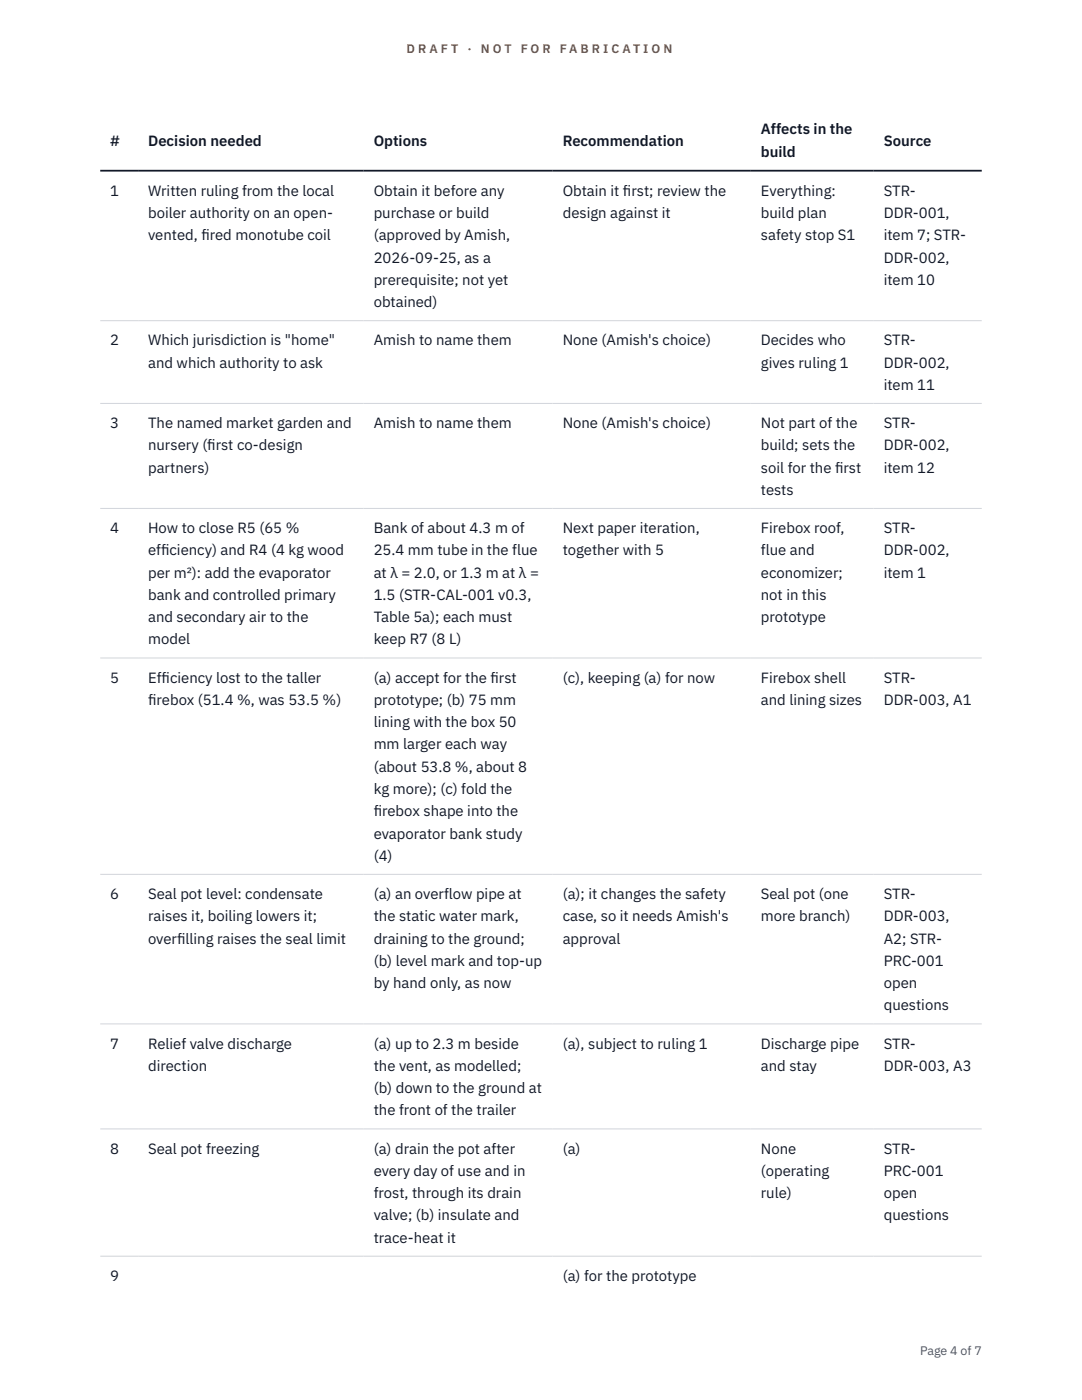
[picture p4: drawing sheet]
<svg xmlns="http://www.w3.org/2000/svg" width="216mm" height="279mm" viewBox="0 0 216 279" stroke-linecap="round" stroke-linejoin="round" font-family="sans-serif">
<defs><g id="words">
<g font-size="3" fill="#111827">
<text x="22" y="29.1">#</text>
<text x="29.6" y="29.1">Decision needed</text>
<text x="74.6" y="29.1">Options</text>
<text x="112.3" y="29.1">Recommendation</text>
<text x="151.8" y="26.8">Affects in the</text>
<text x="176.3" y="29.1">Source</text>
<text x="151.8" y="31.3">build</text>
<text x="22" y="39.1">1</text>
<text x="29.6" y="39.1">Written ruling from the local</text>
<text x="74.6" y="39.1">Obtain it before any</text>
<text x="112.3" y="39.1">Obtain it f</text>
<text x="124.3" y="39.1">irst; review the</text>
<text x="151.8" y="39.1">Everything:</text>
<text x="176.3" y="39.1">STR-</text>
<text x="29.6" y="43.5">boiler authority on an open-</text>
<text x="29.6" y="48">vented, f</text>
<text x="40.2" y="48">ired monotube coil</text>
<text x="74.6" y="43.5">purchase or build</text>
<text x="74.6" y="48">(approved by Amish,</text>
<text x="112.3" y="43.5">design against it</text>
<text x="151.8" y="43.5">build plan</text>
<text x="151.8" y="48">safety stop S1</text>
<text x="176.3" y="43.5">DDR-001,</text>
<text x="176.3" y="48">item 7; STR-</text>
<text x="74.6" y="52.4">2026-09-25, as a</text>
<text x="176.3" y="52.4">DDR-002,</text>
<text x="74.6" y="56.9">prerequisite; not yet</text>
<text x="176.3" y="56.9">item 10</text>
<text x="74.6" y="61.3">obtained)</text>
<text x="22" y="68.9">2</text>
<text x="29.6" y="68.9">Which jurisdiction is &quot;home&quot;</text>
<text x="74.6" y="68.9">Amish to name them</text>
<text x="112.3" y="68.9">None (Amish's choice)</text>
<text x="151.8" y="68.9">Decides who</text>
<text x="176.3" y="68.9">STR-</text>
<text x="29.6" y="73.4">and which authority to ask</text>
<text x="151.8" y="73.4">gives ruling 1</text>
<text x="176.3" y="73.4">DDR-002,</text>
<text x="176.3" y="77.8">item 11</text>
<text x="22" y="85.4">3</text>
<text x="29.6" y="85.4">The named market garden and</text>
<text x="29.6" y="89.9">nursery (f</text>
<text x="41.4" y="89.9">irst co-design</text>
<text x="74.6" y="85.4">Amish to name them</text>
<text x="112.3" y="85.4">None (Amish's choice)</text>
<text x="151.8" y="85.4">Not part of the</text>
<text x="151.8" y="89.9">build; sets the</text>
<text x="176.3" y="85.4">STR-</text>
<text x="176.3" y="89.9">DDR-002,</text>
<text x="29.6" y="94.3">partners)</text>
<text x="151.8" y="94.3">soil for the f</text>
<text x="166.6" y="94.3">irst</text>
<text x="176.3" y="94.3">item 12</text>
<text x="151.8" y="98.8">tests</text>
<text x="22" y="106.4">4</text>
<text x="29.6" y="106.4">How to close R5 (65 %</text>
<text x="74.6" y="106.4">Bank of about 4.3 m of</text>
<text x="112.3" y="106.4">Next paper iteration,</text>
<text x="151.8" y="106.4">Firebox roof,</text>
<text x="176.3" y="106.4">STR-</text>
<text x="29.6" y="110.8">eff</text>
<text x="32.1" y="110.8">iciency) and R4 (4 kg wood</text>
<text x="74.6" y="110.8">25.4 mm tube in the flue</text>
<text x="112.3" y="110.8">together with 5</text>
<text x="151.8" y="110.8">flue and</text>
<text x="176.3" y="110.8">DDR-002,</text>
<text x="29.6" y="115.3">per m²): add the evaporator</text>
<text x="29.6" y="119.7">bank and controlled primary</text>
<text x="74.6" y="115.3">at λ = 2.0, or 1.3 m at λ =</text>
<text x="74.6" y="119.7">1.5 (STR-CAL-001 v0.3,</text>
<text x="151.8" y="115.3">economizer;</text>
<text x="151.8" y="119.7">not in this</text>
<text x="176.3" y="115.3">item 1</text>
<text x="29.6" y="124.2">and secondary air to the</text>
<text x="74.6" y="124.2">Table 5a); each must</text>
<text x="151.8" y="124.2">prototype</text>
<text x="29.6" y="128.6">model</text>
<text x="74.6" y="128.6">keep R7 (8 L)</text>
<text x="22" y="136.2">5</text>
<text x="29.6" y="136.2">Eff</text>
<text x="32.2" y="136.2">iciency lost to the taller</text>
<text x="74.6" y="136.2">(a) accept for the f</text>
<text x="97.9" y="136.2">irst</text>
<text x="112.3" y="136.2">(c), keeping (a) for now</text>
<text x="151.8" y="136.2">Firebox shell</text>
<text x="176.3" y="136.2">STR-</text>
<text x="29.6" y="140.7">f</text>
<text x="29.6" y="140.7">irebox (51.4 %, was 53.5 %)</text>
<text x="74.6" y="140.7">prototype; (b) 75 mm</text>
<text x="151.8" y="140.7">and lining sizes</text>
<text x="176.3" y="140.7">DDR-003, A1</text>
<text x="74.6" y="145.1">lining with the box 50</text>
<text x="74.6" y="149.6">mm larger each way</text>
<text x="74.6" y="154">(about 53.8 %, about 8</text>
<text x="74.6" y="158.5">kg more); (c) fold the</text>
<text x="74.6" y="162.9">f</text>
<text x="74.6" y="162.9">irebox shape into the</text>
<text x="74.6" y="167.4">evaporator bank study</text>
<text x="74.6" y="171.8">(4)</text>
<text x="22" y="179.4">6</text>
<text x="29.6" y="179.4">Seal pot level: condensate</text>
<text x="74.6" y="179.4">(a) an overflow pipe at</text>
<text x="112.3" y="179.4">(a); it changes the safety</text>
<text x="151.8" y="179.4">Seal pot (one</text>
<text x="176.3" y="179.4">STR-</text>
<text x="29.6" y="183.9">raises it, boiling lowers it;</text>
<text x="74.6" y="183.9">the static water mark,</text>
<text x="112.3" y="183.9">case, so it needs Amish's</text>
<text x="151.8" y="183.9">more branch)</text>
<text x="176.3" y="183.9">DDR-003,</text>
<text x="29.6" y="188.3">overf</text>
<text x="35.4" y="188.3">illing raises the seal limit</text>
<text x="74.6" y="188.3">draining to the ground;</text>
<text x="112.3" y="188.3">approval</text>
<text x="176.3" y="188.3">A2; STR-</text>
<text x="74.6" y="192.8">(b) level mark and top-up</text>
<text x="74.6" y="197.2">by hand only, as now</text>
<text x="176.3" y="192.8">PRC-001</text>
<text x="176.3" y="197.2">open</text>
<text x="176.3" y="201.6">questions</text>
<text x="22" y="209.3">7</text>
<text x="29.6" y="209.3">Relief valve discharge</text>
<text x="74.6" y="209.3">(a) up to 2.3 m beside</text>
<text x="112.3" y="209.3">(a), subject to ruling 1</text>
<text x="151.8" y="209.3">Discharge pipe</text>
<text x="176.3" y="209.3">STR-</text>
<text x="29.6" y="213.7">direction</text>
<text x="74.6" y="213.7">the vent, as modelled;</text>
<text x="151.8" y="213.7">and stay</text>
<text x="176.3" y="213.7">DDR-003, A3</text>
<text x="74.6" y="218.2">(b) down to the ground at</text>
<text x="74.6" y="222.6">the front of the trailer</text>
<text x="22" y="230.2">8</text>
<text x="29.6" y="230.2">Seal pot freezing</text>
<text x="74.6" y="230.2">(a) drain the pot after</text>
<text x="112.3" y="230.2">(a)</text>
<text x="151.8" y="230.2">None</text>
<text x="176.3" y="230.2">STR-</text>
<text x="74.6" y="234.7">every day of use and in</text>
<text x="74.6" y="239.1">frost, through its drain</text>
<text x="151.8" y="234.7">(operating</text>
<text x="151.8" y="239.1">rule)</text>
<text x="176.3" y="234.7">PRC-001</text>
<text x="176.3" y="239.1">open</text>
<text x="74.6" y="243.6">valve; (b) insulate and</text>
<text x="176.3" y="243.6">questions</text>
<text x="74.6" y="248">trace-heat it</text>
<text x="22" y="255.6">9</text>
<text x="112.3" y="255.6">(a) for the prototype</text>
</g>
<g font-size="2.5" fill="#b45309">
<text x="81.1" y="10.5">D R A F T</text>
<text x="93.3" y="10.5">·</text>
<text x="95.9" y="10.5">N O T</text>
<text x="103.9" y="10.5">F O R</text>
<text x="111.7" y="10.5">F A B R I C A T I O N</text>
</g>
<text font-size="2.5" fill="#4b5563" x="183.6" y="270.3">Page 4 of 7</text>
</g></defs>
<path d="M20 64h175.9M20 80.5h175.9M20 101.5h175.9M20 131.3h175.9M20 174.5h175.9M20 204.3h175.9M20 225.3h175.9M20 250.7h175.9" fill="none" stroke="#d1d5db" stroke-width=".2"/>
<path d="M20 34.1h175.9" fill="none" stroke="#111827" stroke-width=".35"/>
<use href="#words"/>
</svg>
